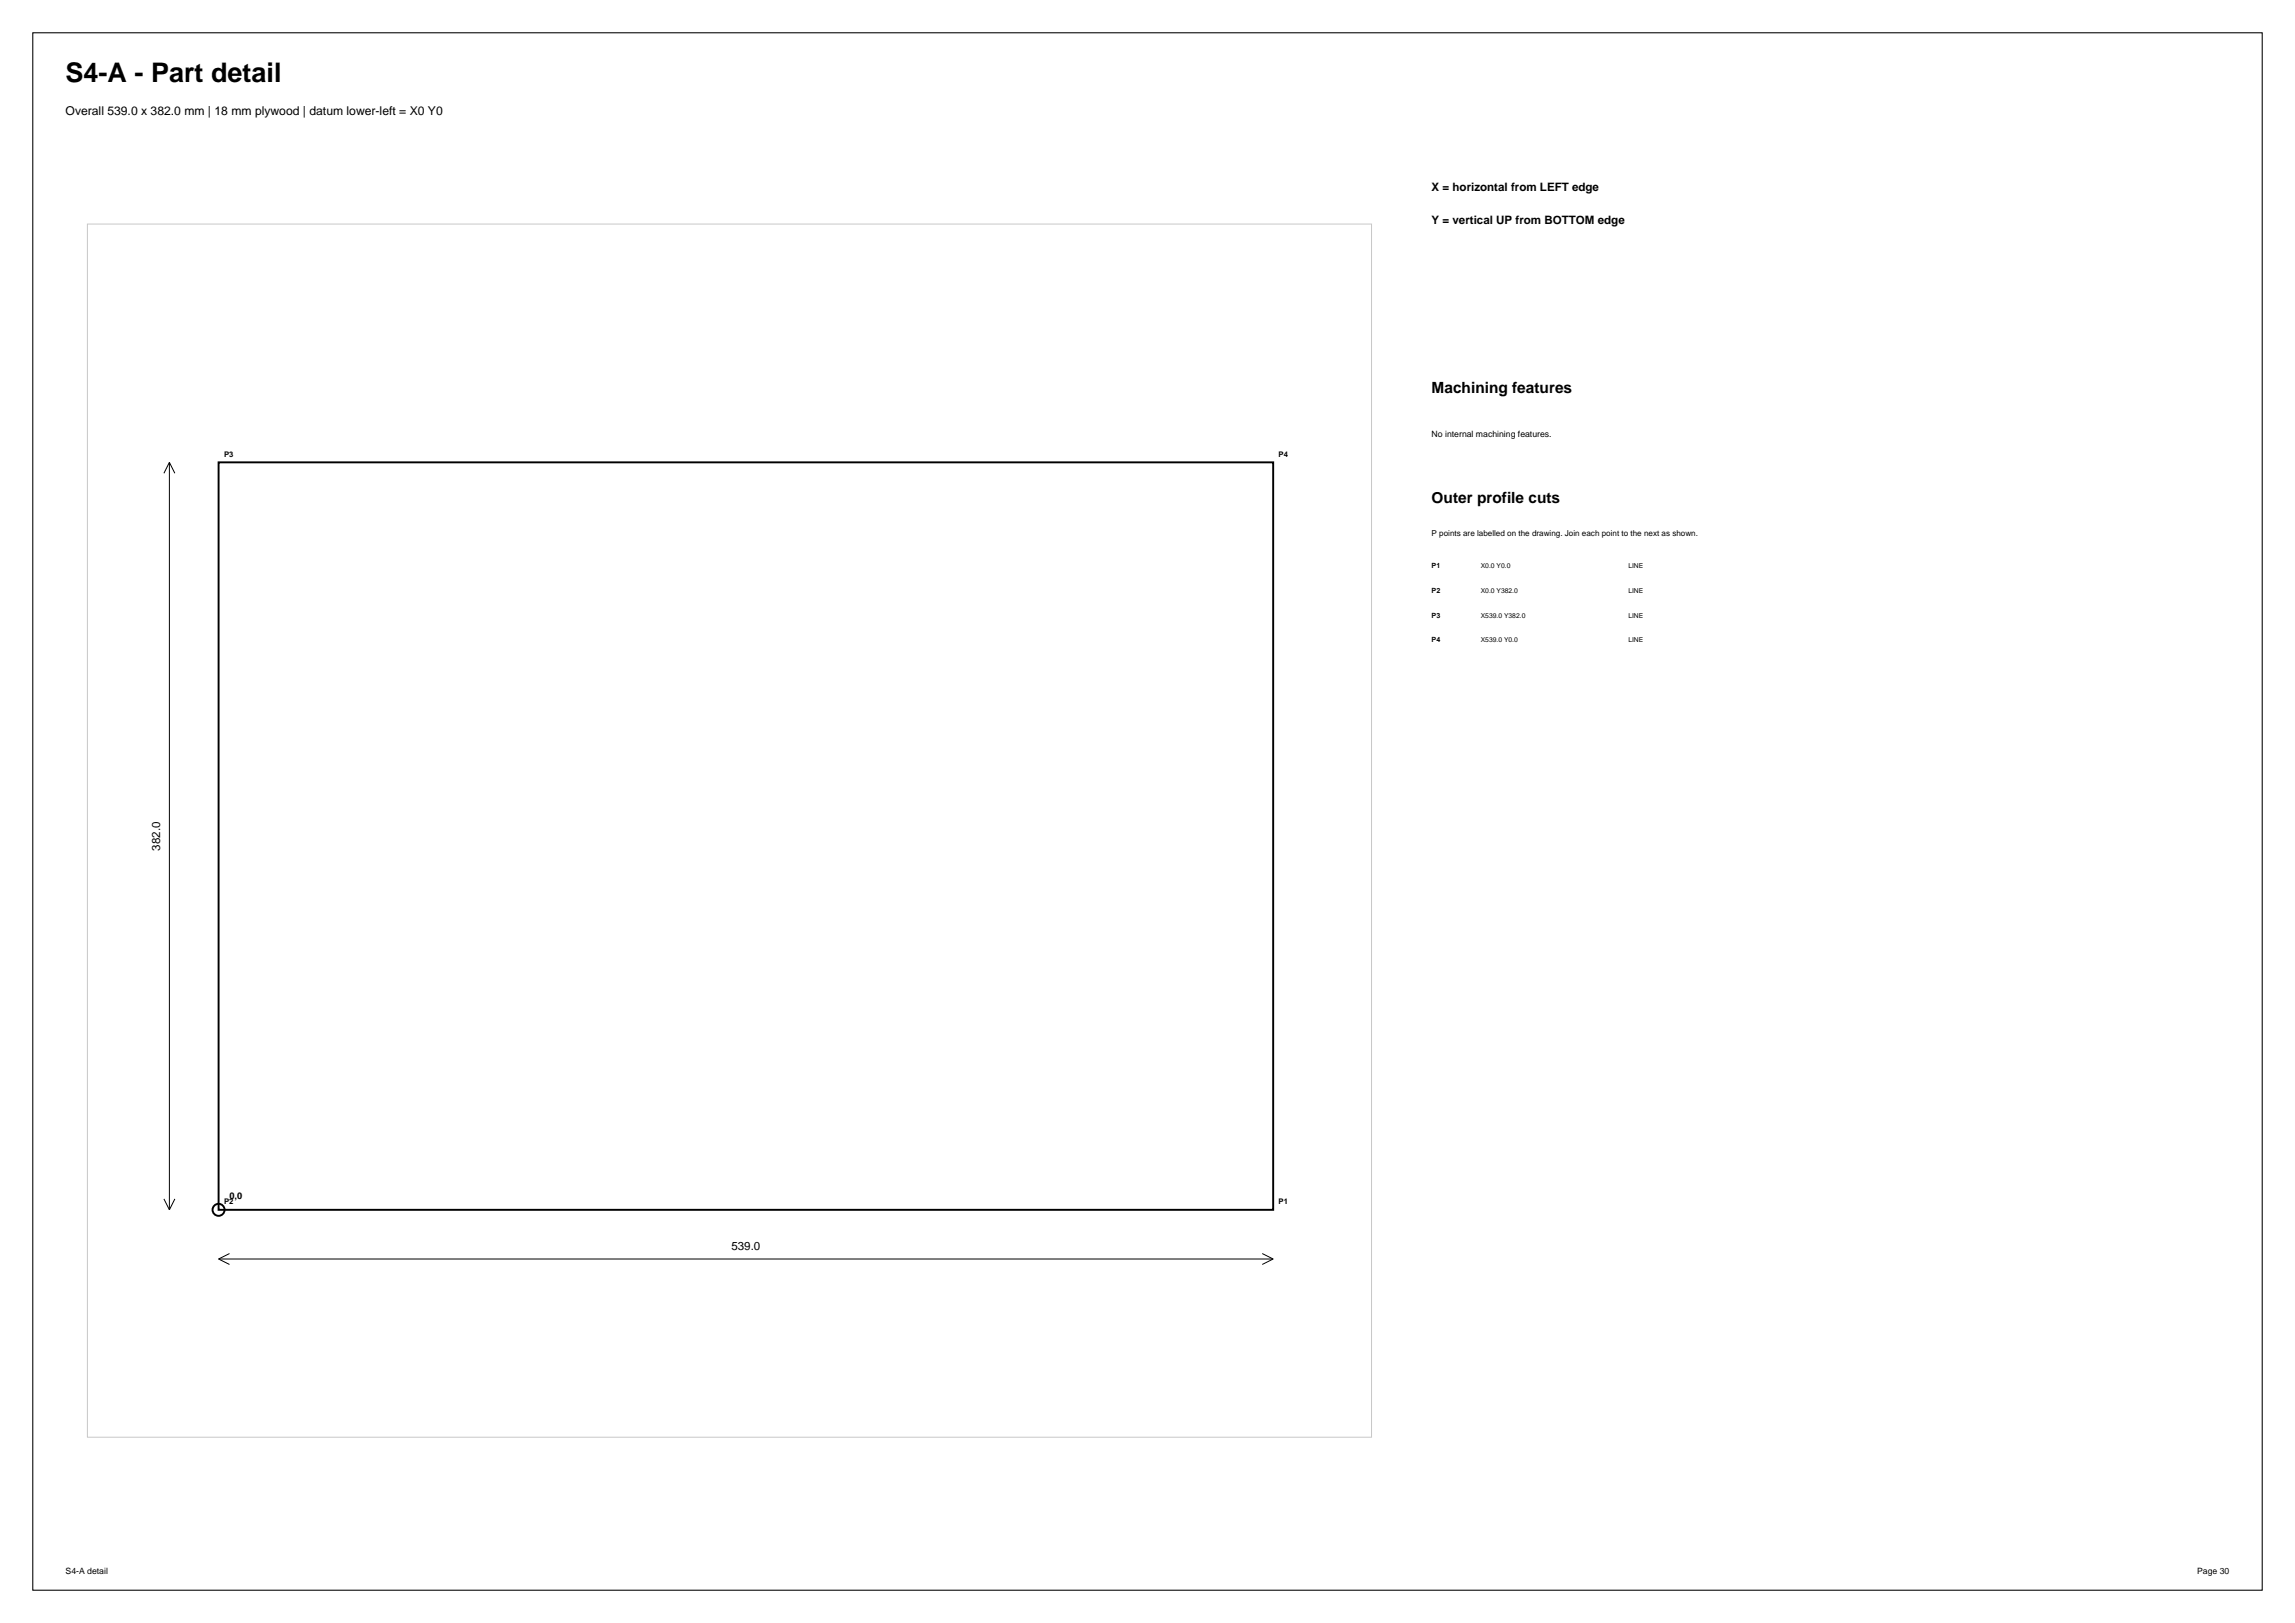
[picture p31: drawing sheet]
<svg xmlns="http://www.w3.org/2000/svg" width="420mm" height="297mm" viewBox="0 0 420 297" stroke-linecap="round" stroke-linejoin="round" font-family="sans-serif">
<defs><g id="words">
<text font-size="4.9" x="12" y="15">S4-A - Part detail</text>
<g font-size="2.8">
<text x="262" y="72">Machining features</text>
<text x="262" y="92">Outer profile cuts</text>
</g>
<text font-size="2.2" x="12" y="21">Overall 539.0 x 382.0 mm | 18 mm plywood | datum lower-left = X0 Y0</text>
<g font-size="2.1">
<text x="262" y="35">X = horizontal from LEFT edge</text>
<text x="262" y="41">Y = vertical UP from BOTTOM edge</text>
<text x="29.3" y="155.6" transform="rotate(-90 29.3 155.6)">382.0</text>
<text x="133.9" y="228.8">539.0</text>
</g>
<text font-size="1.7" x="42" y="219.4">0,0</text>
<g font-size="1.6">
<text x="262" y="80">No internal machining features.</text>
<text x="12" y="288">S4-A detail</text>
<text x="402.1" y="288">Page 30</text>
</g>
<text font-size="1.5" x="262" y="98">P points are labelled on the drawing. Join each point to the next as shown.</text>
<g font-size="1.4">
<text x="41" y="83.6">P3</text>
<text x="234" y="83.6">P4</text>
<text x="41" y="220.4">P2</text>
<text x="234" y="220.4">P1</text>
</g>
<g font-size="1.3">
<text x="262" y="104">P1</text>
<text x="262" y="108.5">P2</text>
<text x="262" y="113">P3</text>
<text x="262" y="117.5">P4</text>
</g>
<g font-size="1.2">
<text x="271" y="104">X0.0 Y0.0</text>
<text x="298" y="104">LINE</text>
<text x="271" y="108.5">X0.0 Y382.0</text>
<text x="271" y="113">X539.0 Y382.0</text>
<text x="298" y="108.5">LINE</text>
<text x="298" y="113">LINE</text>
<text x="271" y="117.5">X539.0 Y0.0</text>
<text x="298" y="117.5">LINE</text>
</g>
</g></defs>
<path d="M6 6h408v285h-408z" fill="none" stroke="#000" stroke-width=".19"/>
<path d="M16 41h235v222h-235z" fill="none" stroke="#c7c7c7" stroke-width=".18"/>
<g fill="none" stroke="#000" stroke-width=".35">
<path d="M40 84.6h193v136.8h-193z"/>
<circle cx="40" cy="221.4" r="1.1"/>
</g>
<path d="M31 84.6v136.8M31 84.6l-1 2M31 84.6l1 2M30 219.4l1 2M32 219.4l-1 2M40 230.4h193M40 230.4l2 1M42 229.4l-2 1M231 229.4l2 1M233 230.4l-2 1" fill="none" stroke="#000" stroke-width=".18"/>
<use href="#words"/>
</svg>
